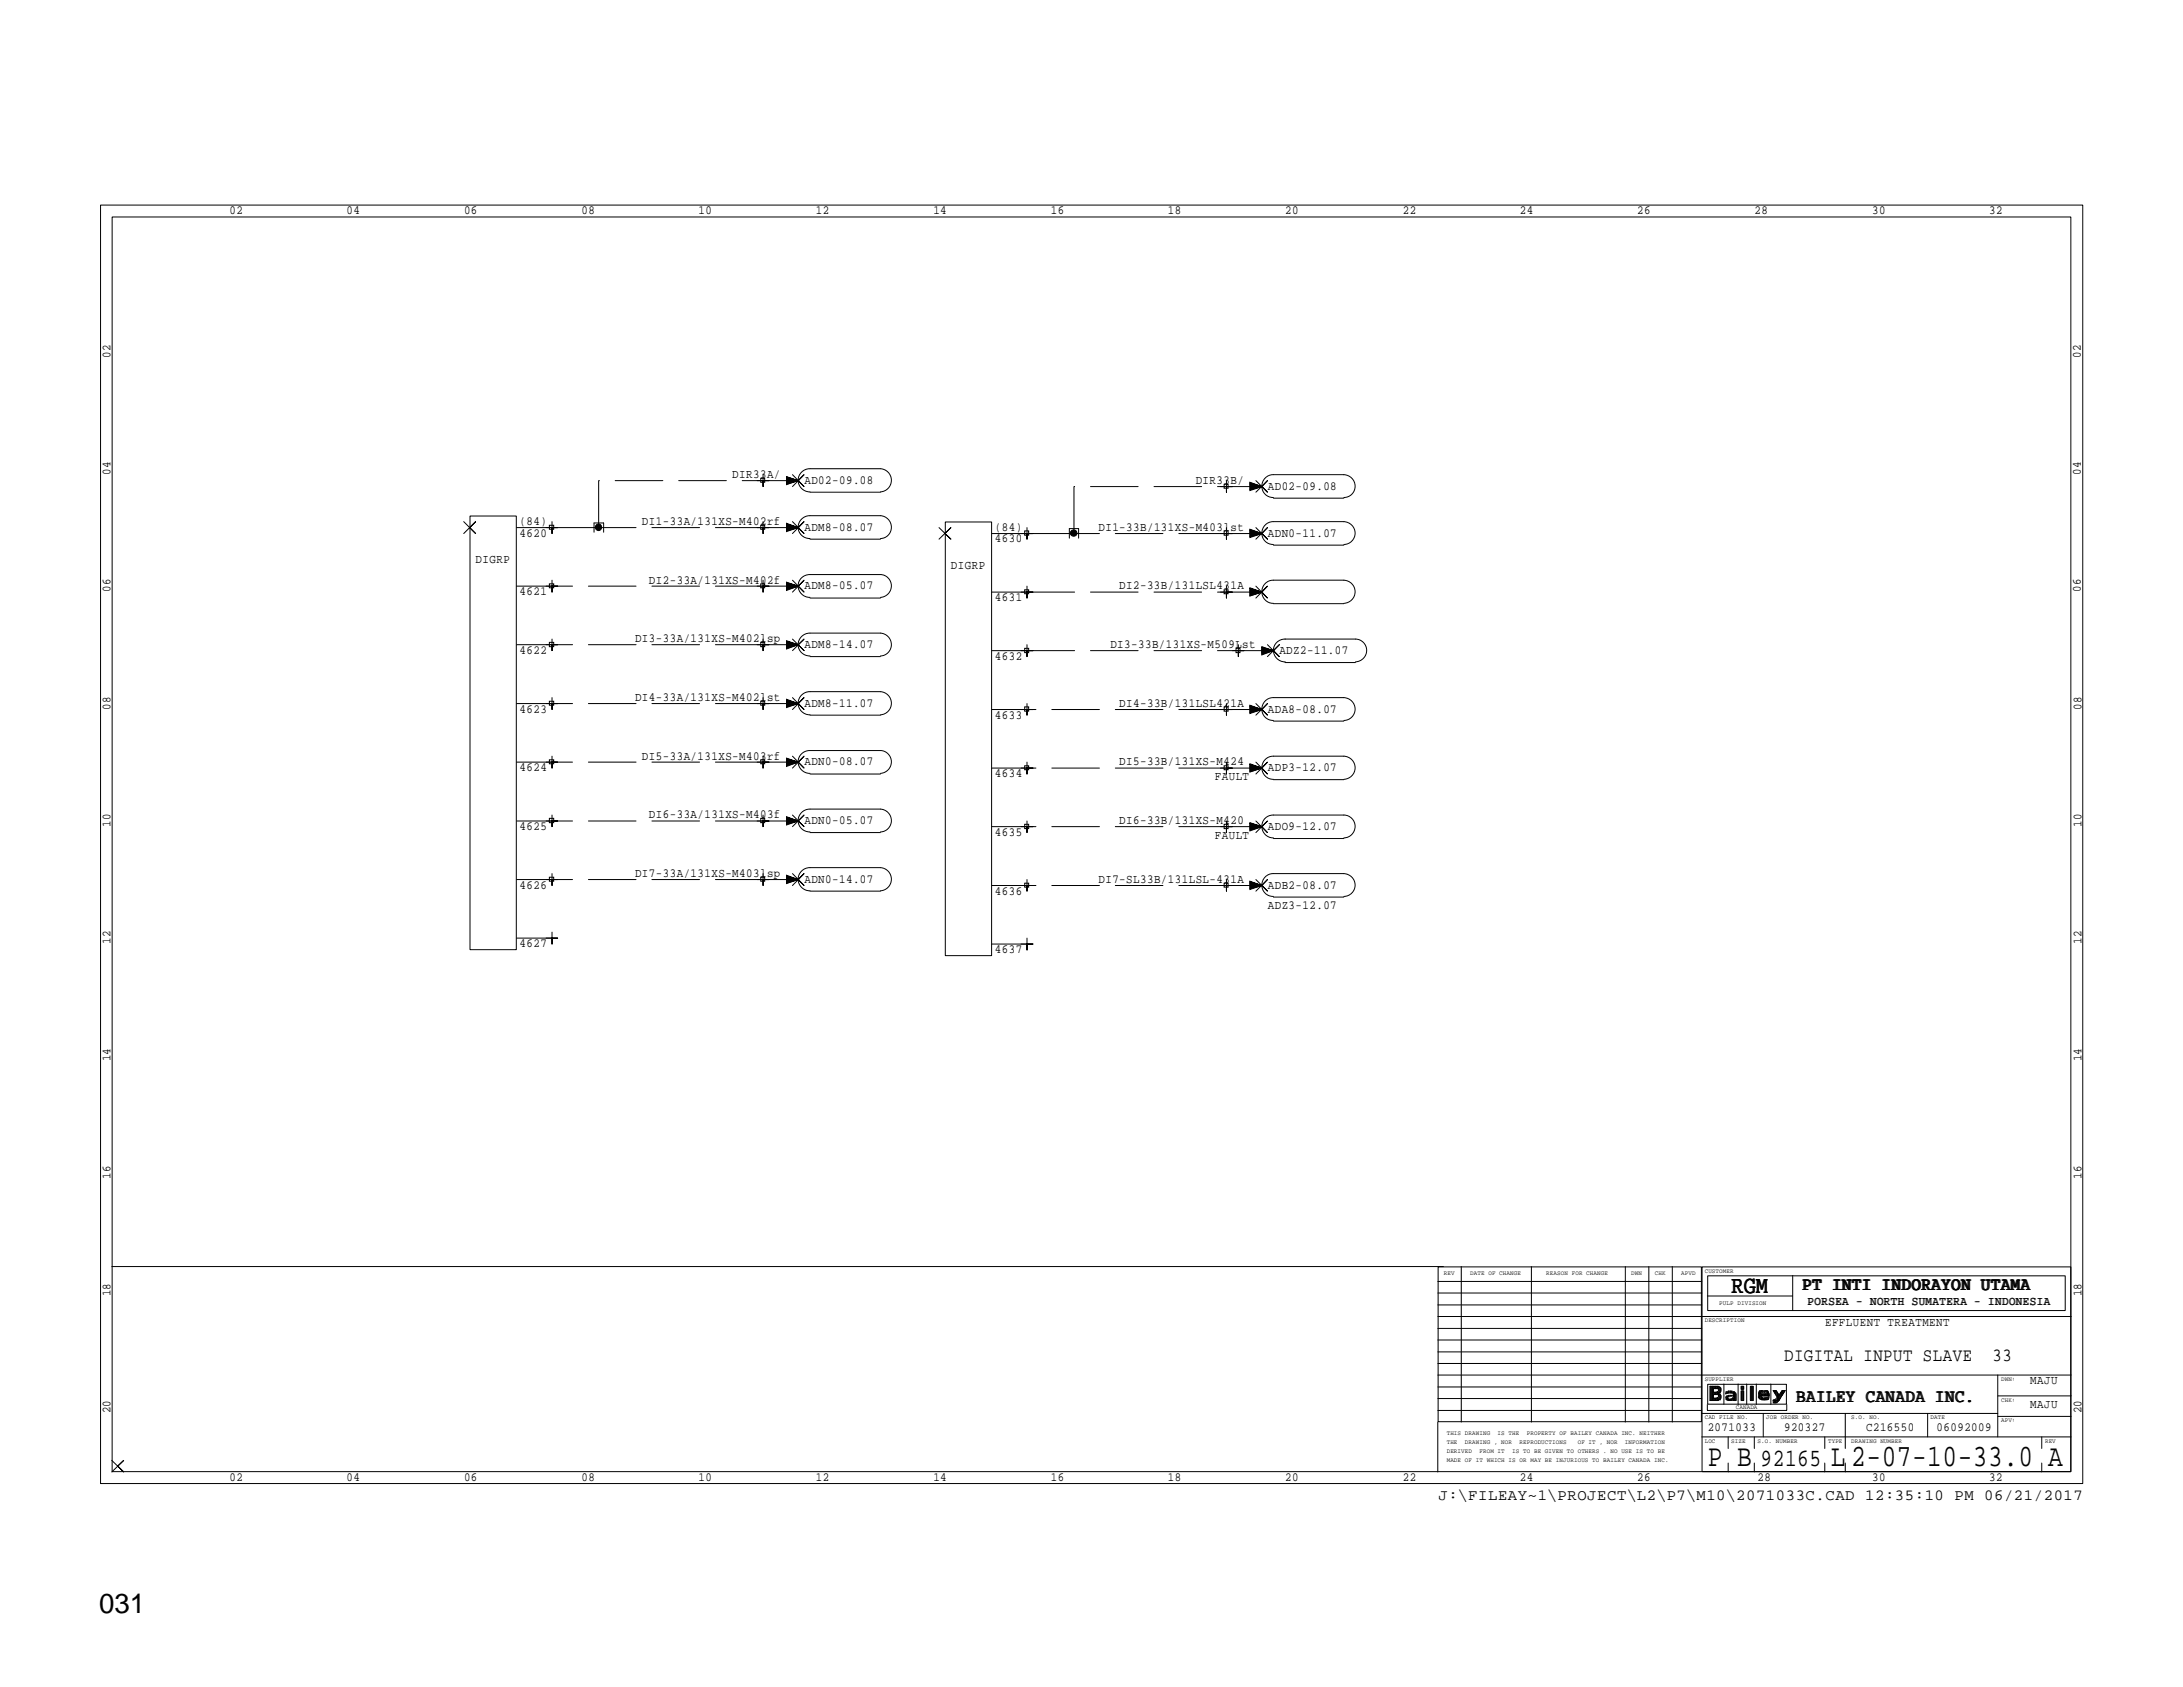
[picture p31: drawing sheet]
<svg xmlns="http://www.w3.org/2000/svg" width="279mm" height="216mm" viewBox="0 0 279 216" stroke-linecap="round" stroke-linejoin="round" font-family="sans-serif">
<defs><g id="words">
<g font-size="4">
<text x="218.6" y="187.6">P B</text>
<text x="234.3" y="187.6">L 2-07-10-33.0 A</text>
</g>
<text font-size="3.5" x="12.7" y="206.4">031</text>
<g font-size="3.2">
<text x="221.6" y="165.5">RGM</text>
<text x="225.3" y="187.6">92165</text>
</g>
<g font-size="2.4">
<text x="230.8" y="165.1">PT INTI INDORAYON UTAMA</text>
<text x="228.3" y="174.1">DIGITAL INPUT SLAVE</text>
<text x="230" y="179.4">BAILEY CANADA INC.</text>
<text x="255" y="174.1">33</text>
</g>
<text font-size="2" x="184.1" y="192">J:\FILEAY~1\PROJECT\L2\P7\M10\2071033C.CAD 12:35:10 PM 06/21/2017</text>
<g font-size="1.6">
<text x="29.4" y="27.4">02</text>
<text x="44.4" y="27.4">04</text>
<text x="59.4" y="27.4">06</text>
<text x="74.4" y="27.4">08</text>
<text x="89.4" y="27.4">10</text>
<text x="104.4" y="27.4">12</text>
<text x="119.5" y="27.4">14</text>
<text x="134.5" y="27.4">16</text>
<text x="149.5" y="27.4">18</text>
<text x="164.5" y="27.4">20</text>
<text x="179.5" y="27.4">22</text>
<text x="194.5" y="27.4">24</text>
<text x="209.5" y="27.4">26</text>
<text x="224.6" y="27.4">28</text>
<text x="239.6" y="27.4">30</text>
<text x="254.6" y="27.4">32</text>
<text x="14.1" y="45.8" transform="rotate(-90 14.1 45.8)">02</text>
<text x="266.3" y="45.8" transform="rotate(-90 266.3 45.8)">02</text>
<text x="14.1" y="60.8" transform="rotate(-90 14.1 60.8)">04</text>
<text x="93.7" y="61.2">DIR33A/</text>
<text x="103" y="61.9">AD02-09.08</text>
<text x="153" y="61.9">DIR33B/</text>
<text x="162.3" y="62.7">AD02-09.08</text>
<text x="266.3" y="60.8" transform="rotate(-90 266.3 60.8)">04</text>
<text x="66.5" y="68.7">4620</text>
<text x="66.5" y="67.2">(84)</text>
<text x="82.2" y="67.2">DI1-33A/131XS-M402rf</text>
<text x="103" y="67.9">ADM8-08.07</text>
<text x="127.3" y="69.4">4630</text>
<text x="127.3" y="67.9">(84)</text>
<text x="140.6" y="67.9">DI1-33B/131XS-M403lst</text>
<text x="162.3" y="68.7">ADN0-11.07</text>
<text x="14.1" y="75.8" transform="rotate(-90 14.1 75.8)">06</text>
<text x="60.9" y="72.1">DIGRP</text>
<text x="66.5" y="76.2">4621</text>
<text x="83.1" y="74.7">DI2-33A/131XS-M402f</text>
<text x="103" y="75.4">ADM8-05.07</text>
<text x="121.7" y="72.8">DIGRP</text>
<text x="127.3" y="77">4631</text>
<text x="143.3" y="75.4">DI2-33B/131LSL431A</text>
<text x="266.3" y="75.8" transform="rotate(-90 266.3 75.8)">06</text>
<text x="66.5" y="83.7">4622</text>
<text x="81.3" y="82.2">DI3-33A/131XS-M402lsp</text>
<text x="103" y="83">ADM8-14.07</text>
<text x="142.1" y="83">DI3-33B/131XS-M509Lst</text>
<text x="163.7" y="83.7">ADZ2-11.07</text>
<text x="81.3" y="89.7">DI4-33A/131XS-M402lst</text>
<text x="127.3" y="84.5">4632</text>
<text x="14.1" y="90.8" transform="rotate(-90 14.1 90.8)">08</text>
<text x="66.5" y="91.2">4623</text>
<text x="103" y="90.5">ADM8-11.07</text>
<text x="127.3" y="92">4633</text>
<text x="143.3" y="90.5">DI4-33B/131LSL421A</text>
<text x="162.3" y="91.2">ADA8-08.07</text>
<text x="266.4" y="90.8" transform="rotate(-90 266.4 90.8)">08</text>
<text x="66.5" y="98.7">4624</text>
<text x="82.2" y="97.2">DI5-33A/131XS-M403rf</text>
<text x="103" y="98">ADN0-08.07</text>
<text x="127.3" y="99.5">4634</text>
<text x="143.3" y="98">DI5-33B/131XS-M424</text>
<text x="155.5" y="99.9">FAULT</text>
<text x="162.3" y="98.7">ADP3-12.07</text>
<text x="14.1" y="105.8" transform="rotate(-90 14.1 105.8)">10</text>
<text x="66.5" y="106.2">4625</text>
<text x="83.1" y="104.7">DI6-33A/131XS-M403f</text>
<text x="103" y="105.5">ADN0-05.07</text>
<text x="127.3" y="107">4635</text>
<text x="143.3" y="105.5">DI6-33B/131XS-M420</text>
<text x="155.5" y="107.4">FAULT</text>
<text x="162.3" y="106.2">ADO9-12.07</text>
<text x="266.4" y="105.8" transform="rotate(-90 266.4 105.8)">10</text>
<text x="66.5" y="113.7">4626</text>
<text x="81.3" y="112.2">DI7-33A/131XS-M403lsp</text>
<text x="103" y="113">ADN0-14.07</text>
<text x="140.6" y="113">DI7-SL33B/131LSL-431A</text>
<text x="162.3" y="113.7">ADB2-08.07</text>
<text x="127.3" y="114.5">4636</text>
<text x="162.3" y="116.4">ADZ3-12.07</text>
<text x="14.1" y="120.8" transform="rotate(-90 14.1 120.8)">12</text>
<text x="66.5" y="121.2">4627</text>
<text x="127.3" y="122">4637</text>
<text x="266.4" y="120.8" transform="rotate(-90 266.4 120.8)">12</text>
<text x="14.1" y="135.8" transform="rotate(-90 14.1 135.8)">14</text>
<text x="266.4" y="135.8" transform="rotate(-90 266.4 135.8)">14</text>
<text x="14.1" y="150.9" transform="rotate(-90 14.1 150.9)">16</text>
<text x="266.4" y="150.9" transform="rotate(-90 266.4 150.9)">16</text>
<text x="14.1" y="165.9" transform="rotate(-90 14.1 165.9)">18</text>
<text x="231.4" y="167">PORSEA - NORTH SUMATERA - INDONESIA</text>
<text x="266.4" y="165.9" transform="rotate(-90 266.4 165.9)">18</text>
<text x="233.6" y="169.7">EFFLUENT TREATMENT</text>
<text x="259.8" y="177.2">MAJU</text>
<text x="14.1" y="180.9" transform="rotate(-90 14.1 180.9)">20</text>
<text x="218.6" y="183.2">2071033</text>
<text x="228.3" y="183.2">920327</text>
<text x="238.8" y="183.2">C216550</text>
<text x="247.9" y="183.2">06092009</text>
<text x="259.8" y="180.2">MAJU</text>
<text x="266.4" y="180.9" transform="rotate(-90 266.4 180.9)">20</text>
<text x="29.4" y="189.6">02</text>
<text x="44.4" y="189.6">04</text>
<text x="59.4" y="189.6">06</text>
<text x="74.4" y="189.6">08</text>
<text x="89.4" y="189.6">10</text>
<text x="104.4" y="189.6">12</text>
<text x="119.5" y="189.6">14</text>
<text x="134.5" y="189.6">16</text>
<text x="149.5" y="189.6">18</text>
<text x="164.5" y="189.6">20</text>
<text x="179.5" y="189.6">22</text>
<text x="194.5" y="189.6">24</text>
<text x="209.5" y="189.6">26</text>
<text x="225" y="189.6">28</text>
<text x="239.6" y="189.6">30</text>
<text x="254.6" y="189.6">32</text>
</g>
<g font-size=".8">
<text x="184.8" y="163.2">REV</text>
<text x="188.2" y="163.2">DATE OF CHANGE</text>
<text x="197.9" y="163.2">REASON FOR CHANGE</text>
<text x="208.8" y="163.2">DWN</text>
<text x="211.8" y="163.2">CHK</text>
<text x="215.2" y="163.2">APVD</text>
<text x="218.2" y="162.9">CUSTOMER</text>
<text x="220" y="167">PULP DIVISION</text>
<text x="218.2" y="169.2">DESCRIPTION</text>
<text x="218.2" y="176.8">SUPPLIER</text>
<text x="256.1" y="179.4">CHK:</text>
<text x="256.1" y="176.8">DWN:</text>
<text x="185.2" y="185.9">DERIVED</text>
<text x="185.2" y="184.8">THE</text>
<text x="185.2" y="183.7">THIS DRAWING</text>
<text x="187.5" y="184.8">DRAWING , NOR</text>
<text x="189.4" y="185.9">FROM IT</text>
<text x="191.7" y="183.7">IS THE</text>
<text x="193.5" y="185.9">IS TO BE GIVEN TO OTHERS . NO USE IS TO BE</text>
<text x="194.5" y="184.8">REPRODUCTIONS</text>
<text x="195.4" y="183.7">PROPERTY OF BAILEY CANADA INC. NEITHER</text>
<text x="201.9" y="184.8">OF IT , NOR</text>
<text x="208" y="184.8">INFORMATION</text>
<text x="218.2" y="184.7">LOC</text>
<text x="218.2" y="181.7">CAD FILE NO.</text>
<text x="221.6" y="184.7">SIZE</text>
<text x="222.2" y="180.4">CANADA</text>
<text x="225" y="184.7">S.O. NUMBER</text>
<text x="226.1" y="181.7">JOB ORDER NO.</text>
<text x="234" y="184.7">TYPE</text>
<text x="236.9" y="184.7">DRAWING NUMBER</text>
<text x="236.9" y="181.7">S.O. NO.</text>
<text x="247.1" y="181.7">DATE</text>
<text x="256.1" y="182">APV:</text>
<text x="261.7" y="184.7">REV</text>
<text x="185.2" y="187.1">MADE OF IT WHICH IS OR MAY BE INJURIOUS TO BAILEY CANADA INC.</text>
</g>
</g></defs>
<g fill="none" stroke="#000" stroke-width=".13">
<path d="M12.9 26.2h253.7v163.7h-253.7zM14.4 27.8h250.6v160.5h-250.6zM59.4 66.8l1.5 1.5-.8-.8 .8-.7-1.5 1.5M60.2 66h5.9v55.5h-5.9zM66.1 75h4.6M66.1 67.5h4.6M70.3 67.2h.6v.5h-.6zM70.3 74.7h.6v.5h-.6zM70.7 66.8v1.5v-.8h.7h-1.5M70.7 74.3v1.5v-.8h.7h-1.5M76 68.1v-1.2h1.3v1.2M97.4 67.2h.5v.5h-.5z"/>
<path d="M97.4 74.7h.5v.5h-.5zM97.4 61.2h.5v.5h-.5zM97.7 66.8v1.5v-.8h.7h-1.5M97.7 74.3v1.5v-.8h.7h-1.5M97.7 60.7v1.6v-.8h.7h-1.5M100.7 67.9l1.4-.4-1.4 .4M100.7 67.7l1.4-.2-1.4 .3M100.7 67.6l1.4-.1-1.4 .1M100.7 67.4l1.4 .1h-1.4M100.7 67.3l1.4 .2-1.4-.1M100.7 67.1l1.4 .4-1.4-.3M100.7 67.1l1.4 .4-1.4 .5v-1l1.4 .5h-4.4"/>
<path d="M100.7 75.4l1.4-.4-1.4 .5M100.7 75.2l1.4-.2-1.4 .3M100.7 75.1l1.4-.1-1.4 .2M100.7 74.9l1.4 .1h-1.4M100.7 74.8l1.4 .2-1.4-.1M100.7 74.6l1.4 .4-1.4-.3M100.7 74.6l1.4 .4-1.4 .6v-1.1l1.4 .5h-4.4M100.7 61.9l1.5-.4-1.5 .5M100.7 61.7l1.5-.2-1.5 .3M100.7 61.6l1.5-.1-1.5 .1M100.7 61.4l1.5 .1h-1.5M100.7 61.3l1.5 .2-1.5-.2"/>
<path d="M100.7 61.1l1.5 .4-1.5-.3M100.7 61l1.5 .5-1.5 .5v-1l1.5 .5h-4.5M101.4 66.8l1.5 1.5-.8-.8 .8-.7-1.5 1.5M101.4 74.3l1.5 1.5-.8-.8 .8-.7-1.5 1.5M101.4 60.7l1.5 1.6-.7-.8 .7-.8-1.5 1.6M103.7 68.9a1.46 1.46 0 0 1-1.6-1.4 1.46 1.46 0 0 1 1.6-1.5h9a1.46 1.46 0 0 1 1.4 1.5 1.46 1.46 0 0 1-1.4 1.4M103.7 69h9M103.7 76.5a1.46 1.46 0 0 1-1.6-1.5 1.46 1.46 0 0 1 1.6-1.5h9a1.46 1.46 0 0 1 1.4 1.5 1.46 1.46 0 0 1-1.4 1.5M103.7 76.5h9M103.7 62.9a1.48 1.48 0 0 1-1.5-1.4 1.48 1.48 0 0 1 1.5-1.5h9a1.48 1.48 0 0 1 1.4 1.5 1.48 1.48 0 0 1-1.4 1.4M103.7 63h9M120.2 67.5l1.5 1.5-.8-.7 .8-.8-1.5 1.5"/>
<path d="M121 66.8h5.9v55.5h-5.9zM127 68.3h4.4M127 75.8h4.4M131.1 67.9h.6v.6h-.6zM131.1 75.5h.6v.5h-.6zM131.4 67.5v1.5v-.7h.8h-1.5M131.4 75v1.5v-.7h.8h-1.5M136.9 68.9v-1.3h1.1v1.3M156.7 75.5h.5v.5h-.5zM156.7 67.9h.5v.6h-.5zM156.7 62h.5v.5h-.5zM157 75v1.5v-.7h.7h-1.5"/>
<path d="M157 67.5v1.5v-.7h.7h-1.5M157 61.5v1.5v-.7h.7h-1.5M160 76.2l1.5-.4-1.5 .4M160 76l1.5-.2-1.5 .3M160 75.9l1.5-.1-1.5 .1M160 75.7l1.5 .1h-1.5M160 75.6l1.5 .2-1.5-.2M160 75.4l1.5 .4-1.5-.3M160 75.3l1.5 .5-1.5 .5v-1.1l1.5 .6h-4.5M160 68.6l1.5-.3-1.5 .4M160 68.5l1.5-.2-1.5 .3M160 68.3h1.5l-1.5 .1"/>
<path d="M160 68.2l1.5 .1h-1.5M160 68l1.5 .3-1.5-.2M160 67.9l1.5 .4-1.5-.4M160 67.8l1.5 .5-1.5 .5v-1.1l1.5 .6h-4.5M160 62.7l1.5-.4-1.5 .4M160 62.5l1.5-.2-1.5 .3M160 62.3h1.5l-1.5 .1M160 62.2l1.5 .1h-1.5M160 62l1.5 .3-1.5-.2M160 61.9l1.5 .4-1.5-.3M160 61.8l1.5 .5-1.5 .5v-1.1l1.5 .6h-4.5M160.7 75l1.5 1.5-.7-.7 .7-.8-1.5 1.5"/>
<path d="M160.7 67.5l1.5 1.5-.7-.7 .7-.8-1.5 1.5M160.7 61.5l1.5 1.5-.7-.7 .7-.8-1.5 1.5M163 77.2a1.48 1.48 0 0 1-1.5-1.5 1.48 1.48 0 0 1 1.5-1.4h9a1.48 1.48 0 0 1 1.4 1.4 1.48 1.48 0 0 1-1.4 1.5M163 77.3h9M163 69.7a1.46 1.46 0 0 1-1.5-1.5 1.46 1.46 0 0 1 1.5-1.4h9a1.46 1.46 0 0 1 1.4 1.4 1.46 1.46 0 0 1-1.4 1.5M163 69.8h9M163 63.7a1.46 1.46 0 0 1-1.5-1.5 1.46 1.46 0 0 1 1.5-1.5h9a1.46 1.46 0 0 1 1.4 1.5 1.46 1.46 0 0 1-1.4 1.5M163 63.8h9M66.1 97.5h4.6M66.1 90h4.6M66.1 82.5h4.6M70.3 82.2h.6v.6h-.6z"/>
<path d="M70.3 89.7h.6v.6h-.6zM70.3 97.2h.6v.5h-.6zM70.7 81.8v1.5v-.8h.7h-1.5M70.7 89.3v1.5v-.8h.7h-1.5M70.7 96.8v1.5v-.8h.7h-1.5M97.4 82.2h.5v.6h-.5zM97.4 89.7h.5v.6h-.5zM97.4 97.2h.5v.5h-.5zM97.7 81.8v1.5v-.8h.7h-1.5M97.7 89.3v1.5v-.8h.7h-1.5M97.7 96.8v1.5v-.8h.7h-1.5M100.7 82.9l1.4-.4-1.4 .5"/>
<path d="M100.7 82.8l1.4-.3-1.4 .3M100.7 82.6l1.4-.1-1.4 .2M100.7 82.5h1.4h-1.4M100.7 82.3l1.4 .2-1.4-.1M100.7 82.2l1.4 .3-1.4-.3M100.7 82.1l1.4 .4-1.4 .6v-1.1l1.4 .5h-4.4M100.7 90.4l1.4-.4-1.4 .5M100.7 90.3l1.4-.3-1.4 .3M100.7 90.1l1.4-.1-1.4 .2M100.7 90h1.4h-1.4M100.7 89.8l1.4 .2-1.4-.1M100.7 89.7l1.4 .3-1.4-.3"/>
<path d="M100.7 89.6l1.4 .4-1.4 .6v-1.1l1.4 .5h-4.4M100.7 97.9l1.4-.4-1.4 .5M100.7 97.7l1.4-.2-1.4 .3M100.7 97.6l1.4-.1-1.4 .2M100.7 97.5h1.4h-1.4M100.7 97.3l1.4 .2-1.4-.1M100.7 97.2l1.4 .3-1.4-.3M100.7 97.1l1.4 .4-1.4 .6v-1.1l1.4 .5h-4.4M101.4 81.8l1.5 1.5-.8-.8 .8-.7-1.5 1.5M101.4 89.3l1.5 1.5-.8-.8 .8-.7-1.5 1.5M101.4 96.8l1.5 1.5-.8-.8 .8-.7-1.5 1.5M103.7 83.9a1.46 1.46 0 0 1-1.6-1.4 1.46 1.46 0 0 1 1.6-1.5h9a1.46 1.46 0 0 1 1.4 1.5 1.46 1.46 0 0 1-1.4 1.4"/>
<path d="M103.7 84h9M103.7 91.5a1.48 1.48 0 0 1-1.6-1.5 1.48 1.48 0 0 1 1.6-1.5h9a1.48 1.48 0 0 1 1.4 1.5 1.48 1.48 0 0 1-1.4 1.5M103.7 91.5h9M103.7 99a1.46 1.46 0 0 1-1.6-1.5 1.46 1.46 0 0 1 1.6-1.4h9a1.46 1.46 0 0 1 1.4 1.4 1.46 1.46 0 0 1-1.4 1.5M103.7 99.1h9M127 98.3h4.4M127 90.8h4.4M127 83.3h4.4M131.1 83h.6v.5h-.6zM131.1 90.5h.6v.5h-.6zM131.1 98h.6v.5h-.6zM131.4 82.5v1.5v-.7h.8h-1.5"/>
<path d="M131.4 90v1.5v-.7h.8h-1.5M131.4 97.5v1.6v-.8h.8h-1.5M156.7 90.5h.5v.5h-.5zM156.7 98h.5v.5h-.5zM157 90v1.5v-.7h.7h-1.5M157 97.5v1.6v-.8h.7h-1.5M158.2 83h.5v.5h-.5zM158.5 82.5v1.5v-.7h.7h-1.5M160 91.1l1.5-.3-1.5 .4M160 91l1.5-.2-1.5 .3M160 90.8h1.5l-1.5 .1M160 90.7l1.5 .1h-1.5"/>
<path d="M160 90.6l1.5 .2-1.5-.2M160 90.4l1.5 .4-1.5-.3M160 90.3l1.5 .5-1.5 .5v-1l1.5 .5h-4.5M160 98.7l1.5-.4-1.5 .5M160 98.5l1.5-.2-1.5 .3M160 98.4l1.5-.1-1.5 .1M160 98.2l1.5 .1h-1.5M160 98.1l1.5 .2-1.5-.2M160 97.9l1.5 .4-1.5-.3M160 97.8l1.5 .5-1.5 .5v-1.1l1.5 .6h-4.5M160.7 90l1.5 1.5-.7-.7 .7-.8-1.5 1.5M160.7 97.5l1.5 1.6-.7-.8 .7-.8-1.5 1.6"/>
<path d="M161.5 83.6l1.5-.3-1.5 .4M161.5 83.5l1.5-.2-1.5 .3M161.5 83.4l1.5-.1-1.5 .1M161.5 83.2l1.5 .1h-1.5M161.5 83.1l1.5 .2-1.5-.2M161.5 82.9l1.5 .4-1.5-.3M161.5 82.8l1.5 .5-1.5 .5v-1l1.5 .5h-4.5M162.2 82.5l1.5 1.5-.7-.7 .7-.8-1.5 1.5M163 92.2a1.46 1.46 0 0 1-1.5-1.5 1.46 1.46 0 0 1 1.5-1.4h9a1.46 1.46 0 0 1 1.4 1.4 1.46 1.46 0 0 1-1.4 1.5M163 92.3h9M163 99.7a1.48 1.48 0 0 1-1.5-1.4 1.48 1.48 0 0 1 1.5-1.5h9a1.48 1.48 0 0 1 1.4 1.5 1.48 1.48 0 0 1-1.4 1.4M163 99.8h9"/>
<path d="M164.5 81.8h9a1.46 1.46 0 0 1 1.4 1.4 1.46 1.46 0 0 1-1.4 1.5M164.5 84.8h9M164.5 81.8a1.46 1.46 0 0 0-1.5 1.4 1.46 1.46 0 0 0 1.5 1.5M66.1 112.6h4.6M66.1 105.1h4.6M70.3 104.7h.6v.6h-.6zM70.3 112.3h.6v.5h-.6zM70.7 104.3v1.5v-.7h.7h-1.5M70.7 111.8v1.5v-.7h.7h-1.5M70.7 119.3v1.5v-.7h.7h-1.5M97.4 104.7h.5v.6h-.5zM97.4 112.3h.5v.5h-.5z"/>
<path d="M97.7 104.3v1.5v-.7h.7h-1.5M97.7 111.8v1.5v-.7h.7h-1.5M100.7 105.4l1.5-.3-1.5 .4M100.7 105.3l1.5-.2-1.5 .3M100.7 105.1h1.5l-1.5 .1M100.7 105l1.5 .1h-1.5M100.7 104.8l1.5 .3-1.5-.2M100.7 104.7l1.5 .4-1.5-.4M100.7 104.6l1.5 .5-1.5 .5v-1.1l1.5 .6h-4.5M100.7 112.9l1.5-.3-1.5 .4M100.7 112.8l1.5-.2-1.5 .3M100.7 112.6h1.5l-1.5 .1"/>
<path d="M100.7 112.5l1.5 .1h-1.5M100.7 112.4l1.5 .2-1.5-.2M100.7 112.2l1.5 .4-1.5-.3M100.7 112.1l1.5 .5-1.5 .5v-1.1l1.5 .6h-4.5M101.4 104.3l1.5 1.5-.7-.7 .7-.8-1.5 1.5M101.4 111.8l1.5 1.5-.7-.7 .7-.8-1.5 1.5M103.7 106.5a1.46 1.46 0 0 1-1.6-1.5 1.46 1.46 0 0 1 1.6-1.5h9a1.46 1.46 0 0 1 1.4 1.5 1.46 1.46 0 0 1-1.4 1.5M103.7 106.6h9M103.7 114a1.48 1.48 0 0 1-1.5-1.5 1.48 1.48 0 0 1 1.5-1.5h9a1.48 1.48 0 0 1 1.4 1.5 1.48 1.48 0 0 1-1.4 1.5M103.7 114h9M127 113.3h4.4M127 105.8h4.4"/>
<path d="M131.1 105.5h.6v.5h-.6zM131.1 113h.6v.5h-.6zM131.4 105.1v1.5v-.8h.8h-1.5M131.4 112.6v1.4v-.7h.8h-1.5M156.7 105.5h.5v.5h-.5zM156.7 113h.5v.5h-.5zM157 105.1v1.5v-.8h.7h-1.5M157 112.6v1.4v-.7h.7h-1.5M160 106.2l1.5-.4-1.5 .5M160 106l1.5-.2-1.5 .3M160 105.9l1.5-.1-1.5 .2M160 105.7l1.5 .1h-1.5"/>
<path d="M160 105.6l1.5 .2-1.5-.1M160 105.4l1.5 .4-1.5-.3M160 105.4l1.5 .4-1.5 .5v-1l1.5 .5h-4.5M160 113.7l1.5-.4-1.5 .4M160 113.5l1.5-.2-1.5 .3M160 113.4l1.5-.1-1.5 .2M160 113.2l1.5 .1h-1.5M160 113.1l1.5 .2-1.5-.1M160 112.9l1.5 .4-1.5-.3M160 112.9l1.5 .4-1.5 .5v-1l1.5 .5h-4.5M160.7 105.1l1.5 1.5-.7-.8 .7-.7-1.5 1.5M160.7 112.6l1.5 1.4-.7-.7 .7-.7-1.5 1.4"/>
<path d="M163 107.2a1.46 1.46 0 0 1-1.5-1.4 1.46 1.46 0 0 1 1.5-1.5h9a1.46 1.46 0 0 1 1.4 1.5 1.46 1.46 0 0 1-1.4 1.4M163 107.3h9M163 114.7a1.46 1.46 0 0 1-1.5-1.4 1.46 1.46 0 0 1 1.5-1.5h9a1.46 1.46 0 0 1 1.4 1.5 1.46 1.46 0 0 1-1.4 1.4M163 114.8h9M66.1 120.1h4.6M127 120.8h4.4M131.4 120.1v1.5v-.8h.8h-1.5M14.3 162.1h170.4M184 179h33.8M184 177.5h33.8M184 174.5h33.8M184 173h33.8"/>
<path d="M184 171.5h33.8M184 170h33.8M184 167h33.8M184 165.5h33.8M184 164h33.8M184.1 162.1h33.7v19.8h-33.7zM187 162.1v19.9M196 162.1v19.9M208 162.1v19.9M211 162.1v19.9M214 162.1v19.9M217.8 162.1h47.2v26.2h-47.2z"/>
<path d="M218.5 179.7v.8h10.2v-.8M218.5 165.9h10.9M218.6 177.2h10v2.5h-10zM218.6 163.3h45.7v4.4h-45.7zM218.9 177.4v1.8M219 177.4v1.8M219.1 177.4v1.8M219.2 177.4v1.8M219.3 177.4v1.8M219.4 177.4v.3M219.4 178.2v.3M219.4 178.9v.3"/>
<path d="M219.5 177.4v.3M219.5 178.2v.3M219.5 178.9v.3M219.6 177.4v.3M219.6 178.2v.3M219.6 178.9v.3M219.7 177.4v.3M219.7 178.2v.3M219.7 178.9v.3M219.8 177.4v.3M219.8 178.2v.3M219.8 178.9v.3"/>
<path d="M219.8 177.7h-.5v.5h.5v.3M219.8 178.5h-.5v.4h.5v.3M219.8 178.5l.2 .1-.1 .2-.1 .1M219.8 177.7l.2 .2-.2 .2M219.9 178.3a.42 .42 0 0 1 .4 .5 .42 .42 0 0 1-.5 .4M219.9 177.4a.42 .42 0 0 1 .4 .5 .42 .42 0 0 1-.5 .4M219.9 177.4h-1v1.8h1v-.3M219.9 177.4v.3M219.9 178.2v.3M220 177.4v.4M220 178.1v.5M220 178.9v.3"/>
<path d="M220 177.5v.8M220 178.4v.8M220.1 177.5v.8M220.1 178.4v.8M220.2 177.6v.7M220.2 178.5v.7M220.3 177.6v.5M220.3 178.6v.4M220.6 177.1v2.6M220.9 178.4l.7-.1h.3l-.1 .2M220.9 179.1a.39 .39 0 0 0 .5 .1M220.9 178.3v-.2v.3"/>
<path d="M220.9 178.7v.4M221 179.1l-.1-.2 .1-.2 .1-.1v.6M221 178.1v.2M221 178.6v.6M221.1 178.1v.2M221.2 178v.3M221.2 178.6v.2M221.2 178.6v.2l-.1 .1 .1 .1M221.2 179.1v.1M221.3 178v.3M221.3 178.6v.2M221.3 179.1v.1"/>
<path d="M221.4 179.1v.1h.4M221.4 178v.2M221.4 178.6v.1M221.5 178v.3M221.5 178.6v.1M221.5 179.1v.1M221.5 179.2v-.1h.1v.1M221.6 178v.3M221.6 178.6v.1M221.7 178v.3M221.7 178.6v.1M221.7 179v.2"/>
<path d="M221.8 178.1v.2M221.8 178.6h.1M221.8 179v.2M221.8 178.9l-.6 .2v.1M221.9 178.6l-.2 .3M221.9 178.1v.2M221.9 178.2l.2 .2M221.9 178.5v.7M222 178.1v1.1M222.1 178.2v1M222.2 178.3v.9M222.2 178.4v.8h-.3v-.3"/>
<path d="M222.5 177.1v2.6M222.8 177.4h.4v.4h-.4zM222.8 178h.4v1.2h-.4zM222.9 177.4v.4M222.9 178v1.2M223 177.4v.4M223 178v1.2M223.1 177.4v.4M223.1 178v1.2M223.6 177.1v2.6M224 177.4h.4v1.8h-.4zM224.1 177.4v1.8"/>
<path d="M224.2 177.4v1.8M224.3 177.4v1.8M224.8 177.1v2.6M225.2 178.1v.8M225.2 178h.4v.1M225.2 178l-.1 .3v.5M225.2 178v1M225.3 178v1.1l-.3-.3M225.3 178.6a.47 .47 0 0 0 .7 .3M225.3 178.1v.2M225.4 178.4h.7v.2M225.4 178v1.1"/>
<path d="M225.5 178v.2M225.5 178.4v.2M225.5 178.8v.4M225.5 178.2h.2l.3 .1M225.5 178v.1M225.5 178.9v.3M225.6 178.4v.2M225.6 178.9v.3M225.7 178v.1M225.7 178.4v.2M225.7 178.9v.3M225.8 178v.1"/>
<path d="M225.8 178.4v.2M225.8 178.9v.3M225.8 179v.2M225.9 178v.1M225.9 178.4v.2M225.9 178.9v.3M226 178.4v.2M226 178.9v.3M226.1 178v.2M226.1 178.4v.2M226.1 178.9v.3M226.1 178v.3"/>
<path d="M226.2 178.1l.1 .2M226.2 178v.6M226.2 178.9v.3M226.3 178.1l-.3-.1v.1M226.3 178v.6M226.3 178.9v.2M226.4 179l-.6 .2-.5-.1M226.4 178.1v.5M226.4 178.7l-.6 .2M226.4 178.3v.3h-1M226.4 178.8v.3v-.2M226.7 177.1v2.6"/>
<path d="M226.9 179.2h.3v.3M226.9 179.2v.3h.3M226.9 179.2h.5M227 178v.1M227 179.2v.3M227.1 178v.2M227.1 179.2v.3M227.2 178v.3M227.2 179.2v.3M227.2 178v.4M227.3 178v.6M227.3 179.2v.3"/>
<path d="M227.3 178h-.4l.8 1.2M227.3 178l.4 .6M227.4 178.9l-.2 .2M227.4 178.1v.5M227.4 179.1v.4M227.5 178.2v.6M227.5 178.9v.5M227.5 178.3v1.1M227.7 179.2l-.1 .1-.4 .2M227.7 178.6v.6M227.8 178.5v.6M227.8 178.3v.6"/>
<path d="M227.9 178.2v.6M228 178.1v.6M228.1 178v.6M228.1 178l-.4 .6M228.1 178h.4M228.1 178v.4M228.2 178v.3M228.3 178v.2M228.4 178v.1M228.5 178l-.9 1.3v-.9M228.5 178l-.8 1.2M229.4 163.2v4.5"/>
<path d="M255.7 178.6h9.4M255.7 176v7.9M265.1 176h-81.1M265.1 168.5h-81.1M14.3 186.9l1.5 1.5-.7-.8 .7-.7-1.5 1.5M184 180.5h33.8M184 182v6.4M217.8 183.9h47.3M217.8 180.9h37.9M221.2 183.9v1.5M221.2 187.2v1.2M224.5 183.9v1.5"/>
<path d="M224.5 187.2v1.2M225.7 180.9v3M233.6 183.9v1.5M233.6 187.2v1.2M236.2 187.2v1.2M236.2 180.9v4.5M246.7 180.9v3M255.7 181.3h9.4M261.3 183.9v1.5M261.3 187.2v1.2"/>
<circle cx="76.6" cy="67.5" r=".41"/>
<circle cx="137.4" cy="68.2" r=".41"/>
</g>
<g fill="none" stroke="#000" stroke-width=".13" stroke-dasharray="6.1 2">
<path d="M76.6 67.5h-5.9M76.6 67.5v-6h21.1M97.7 75h-27M97.7 67.5h-21.1M131.4 75.8h25.6M137.5 68.3h-6.1M137.5 68.3v-6h19.5M157 68.3h-19.5M97.7 97.5h-27M97.7 90h-27M97.7 82.5h-27M131.4 83.3h27.1"/>
<path d="M157 90.8h-25.6M157 98.3h-25.6M97.7 105.1h-27M97.7 112.6h-27M157 105.8h-25.6M157 113.3h-25.6"/>
</g>
<g fill="#000">
<circle cx="76.6" cy="67.5" r=".41"/>
<circle cx="137.4" cy="68.2" r=".41"/>
</g>
<use href="#words"/>
</svg>
